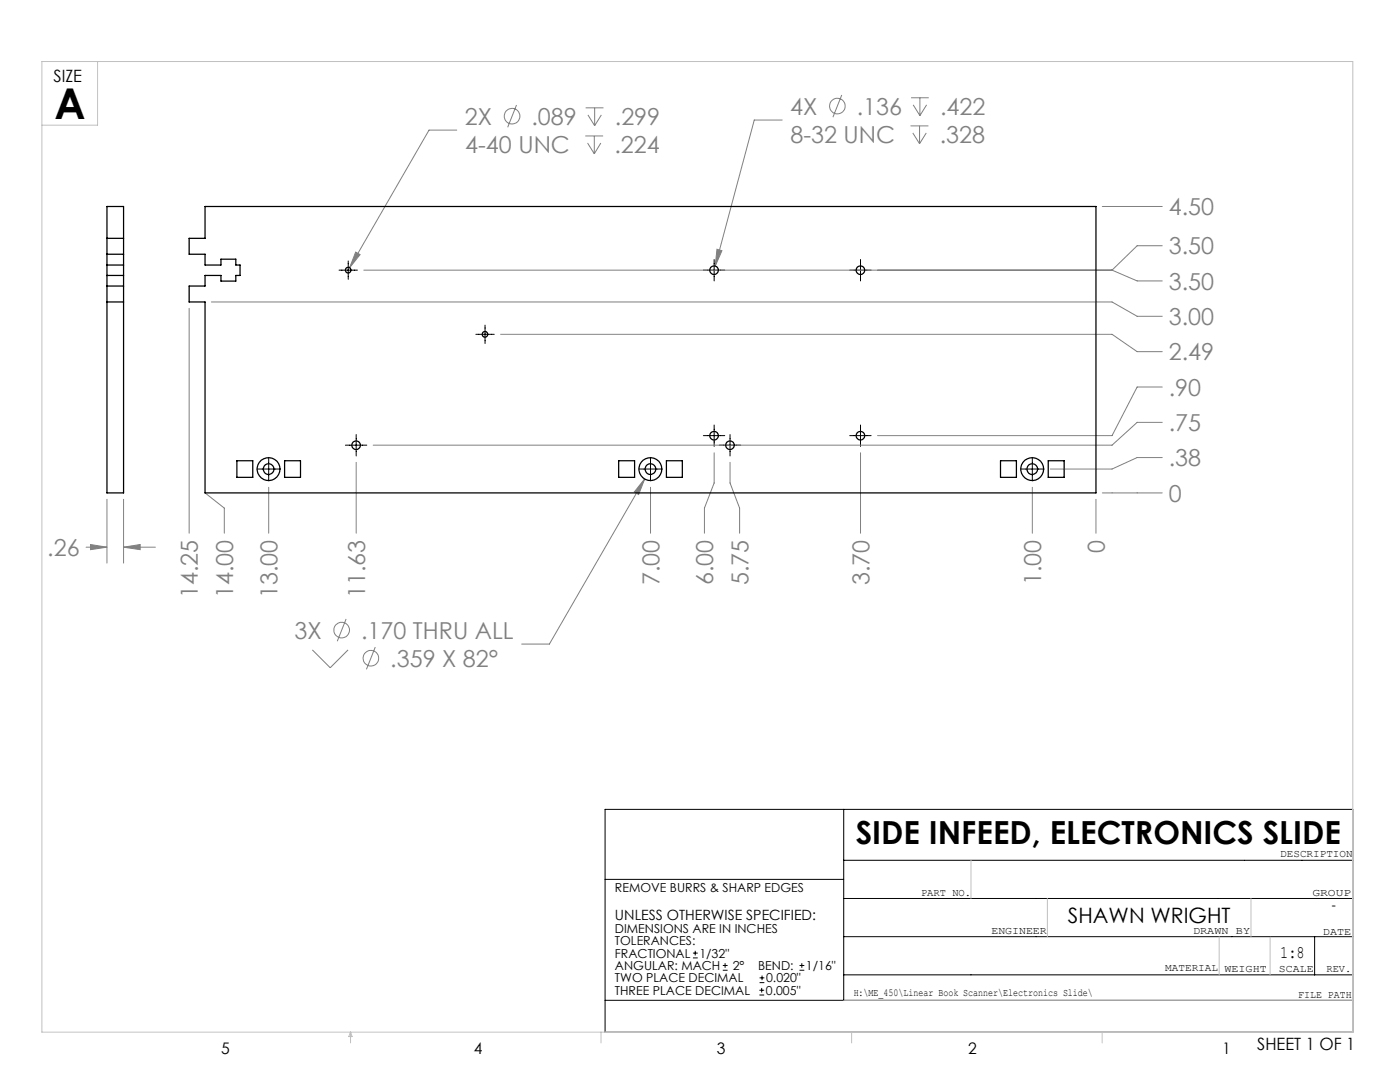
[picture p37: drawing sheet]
<svg xmlns="http://www.w3.org/2000/svg" width="279mm" height="216mm" viewBox="0 0 279 216" stroke-linecap="round" stroke-linejoin="round" font-family="sans-serif">
<defs><g id="words">
<text font-size="8.5" x="10.9" y="23.8">A</text>
<text font-size="6.3" x="170.8" y="168.4">SIDE INFEED, ELECTRONICS SLIDE</text>
<g font-size="4.7" fill="#808080">
<text x="157.7" y="22.9">4X</text>
<text x="171" y="22.9">.136</text>
<text x="187.6" y="22.9">.422</text>
<text x="92.8" y="24.9">2X</text>
<text x="106.1" y="24.9">.089</text>
<text x="122.7" y="24.9">.299</text>
<text x="157.8" y="28.5">8-32 UNC</text>
<text x="187.6" y="28.5">.328</text>
<text x="92.9" y="30.5">4-40 UNC</text>
<text x="122.6" y="30.5">.224</text>
<text x="233.3" y="43">4.50</text>
<text x="233.3" y="50.8">3.50</text>
<text x="233.3" y="57.8">3.50</text>
<text x="233.3" y="64.9">3.00</text>
<text x="233.3" y="71.9">2.49</text>
<text x="233.3" y="79">.90</text>
<text x="233.3" y="86">.75</text>
<text x="233.3" y="93.1">.38</text>
<text x="233.3" y="100.1">0</text>
<text x="9.4" y="110.9">.26</text>
<text x="220.5" y="110.3" transform="rotate(-90 220.5 110.3)">0</text>
<text x="39.5" y="119.3" transform="rotate(-90 39.5 119.3)">14.25</text>
<text x="46.6" y="119.3" transform="rotate(-90 46.6 119.3)">14.00</text>
<text x="55.4" y="119.3" transform="rotate(-90 55.4 119.3)">13.00</text>
<text x="72.8" y="119.3" transform="rotate(-90 72.8 119.3)">11.63</text>
<text x="131.6" y="116.7" transform="rotate(-90 131.6 116.7)">7.00</text>
<text x="142.4" y="116.7" transform="rotate(-90 142.4 116.7)">6.00</text>
<text x="149.4" y="116.7" transform="rotate(-90 149.4 116.7)">5.75</text>
<text x="173.5" y="116.7" transform="rotate(-90 173.5 116.7)">3.70</text>
<text x="207.8" y="116.7" transform="rotate(-90 207.8 116.7)">1.00</text>
<text x="58.8" y="127.4">3X</text>
<text x="72.1" y="127.4">.170 THRU ALL</text>
<text x="77.9" y="133">.359 X 82°</text>
</g>
<text font-size="4.2" x="213.1" y="184.3">SHAWN WRIGHT</text>
<text font-size="3.5" x="255.5" y="191.2">1:8</text>
<g font-size="3.4">
<text x="10.7" y="16.4">SIZE</text>
<text x="250.9" y="209.5">SHEET 1 OF 1</text>
</g>
<g font-size="3.2">
<text x="44.2" y="210.4">5</text>
<text x="94.6" y="210.3">4</text>
<text x="143.1" y="210.4">3</text>
<text x="193.2" y="210.3">2</text>
<text x="244" y="210.3">1</text>
</g>
<g font-size="2.8">
<text x="122.7" y="183.6">UNLESS OTHERWISE SPECIFIED:</text>
<text x="265.7" y="181.6">-</text>
</g>
<g font-size="2.5">
<text x="122.7" y="178">REMOVE BURRS &amp; SHARP EDGES</text>
<text x="122.7" y="186.2">DIMENSIONS ARE IN INCHES</text>
<text x="122.7" y="188.6">TOLERANCES:</text>
<text x="122.7" y="191.1">FRACTIONAL</text>
<text x="139.6" y="191.1">1/32&quot;</text>
<text x="122.7" y="193.6">ANGULAR: MACH</text>
<text x="122.7" y="196">TWO PLACE DECIMAL</text>
<text x="146.2" y="193.6">2°</text>
<text x="151.3" y="193.6">BEND:</text>
<text x="152.9" y="196">0.020&quot;</text>
<text x="160.8" y="193.6">1/16&quot;</text>
<text x="122.7" y="198.5">THREE PLACE DECIMAL</text>
<text x="152.8" y="198.5">0.005&quot;</text>
</g>
<g font-size="2.1">
<text x="255.5" y="171">DESCRIPTION</text>
<text x="183.8" y="178.8">PART NO.</text>
<text x="261.9" y="178.8">GROUP</text>
<text x="197.9" y="186.4">ENGINEER</text>
<text x="238.1" y="186.4">DRAWN BY</text>
<text x="264" y="186.5">DATE</text>
<text x="232.5" y="193.8">MATERIAL</text>
<text x="244.4" y="193.9">WEIGHT</text>
<text x="255.2" y="194">SCALE</text>
<text x="264.7" y="193.9">REV.</text>
<text x="170.4" y="198.7">H:\ME_450\Linear Book Scanner\Electronics Slide\</text>
<text x="259.1" y="199.1">FILE PATH</text>
</g>
</g></defs>
<g fill="none" stroke="#808080" stroke-width=".2">
<path d="M168 18.9l-1.8 4.5M181.8 19.5h3.5M183.6 19.5v3.6M91.2 26h-5.6l-15.8 27.4M103.1 21l-1.8 4.4M116.8 27.1h3.6M116.9 21.5h3.5M117.3 28.5l1.3 2.2M117.3 22.9l1.4 2.2M118.6 27.1v3.6M118.7 21.5v3.6M119.9 28.5l-1.3 2.2"/>
<path d="M120 22.9l-1.3 2.2M156.1 24h-5.6l-7.8 29.1M181.7 25.1h3.6M182.2 26.5l1.3 2.2M182.2 20.9l1.4 2.2M183.5 25.1v3.6M184.9 26.5l-1.4 2.2M184.9 20.9l-1.3 2.2M71 50.3l.9 .5-2.1 2.6zM72.6 53.9h149.3M143.1 49.7l1 .3-1.4 3.1zM220 41.2h12"/>
<path d="M221.9 53.9l5 2.2h5.1M232 49h-5.1l-5 4.9M37.7 61.5v44.9M42.2 60.3h179.7l5 2.8h5.1M99.9 66.7h122l5 3.5h5.1M232 77.2h-5.1l-5 9.7h-46.8M21.3 99.6v12.8M24.7 99.6v12.8M40.9 98.4l3.9 3v5M53.6 97.2v9.2M71.1 92.3v14.1M128.7 95.6l-1.2 3.1-.9-.5z"/>
<path d="M128.7 95.6l-19.1 32.9h-5.5M129.8 97.2v9.2M142.5 90.3v6.1l-1.9 5v5M145.7 92.3v4.1l1.9 5v5M171.7 90.3v16.1M206 97.2v9.2M218.7 99.6v6.8M220 98.4h12M232 91.3h-5.1l-5 2.3h-12.3M232 84.3h-5.1l-5 4.5h-147.4M17.2 109.2h4.1M18.1 108.7l3.2 .5-3.2 .5z"/>
<path d="M24.7 109.2l3.3-.5v1zM24.7 109.2h6.3M62.3 129.7l3.6 3.5 3.6-3.5M69.1 123.5l-1.8 4.5M74.9 129.1l-1.8 4.5"/>
<circle cx="102.2" cy="23.2" r="1.56"/>
<circle cx="167.1" cy="21.2" r="1.56"/>
<circle cx="68.2" cy="125.7" r="1.55"/>
<circle cx="74" cy="131.3" r="1.55"/>
</g>
<g fill="none" stroke="#000" stroke-width=".2">
<path d="M67.7 53.9h3.6M69.5 52.1v3.6M140.4 53.9h4.2M142.5 51.8v4.3M169.6 53.9h4.2M171.7 51.8v4.3M95 66.7h3.6M96.8 64.9v3.6M51.3 93.6h4.7M53.6 91.3v4.7M68.9 88.8h4.3M71.1 86.7v4.3"/>
<path d="M127.5 93.6h4.7M129.8 91.3v4.7M140.4 86.9h4.2M142.5 84.8v4.3M143.5 88.8h4.3M145.7 86.7v4.3M169.6 86.9h4.2M171.7 84.8v4.3M203.7 93.6h4.7M206 91.3v4.7M120.8 161.5h149.2v44.5h-149.2zM120.8 175.5h47.6"/>
<path d="M168.4 179.3h101.6M168.4 161.5v38.1M168.4 171.7h101.6M120.8 199.6h149.2M138.3 191.1h.9M138.3 190.2h.9M138.7 189.7v.9M144.3 193.6h.9M144.3 192.7h.9M144.7 192.2v.9M151.6 198.5h.9M151.6 197.6h.9"/>
<path d="M151.6 196.1h.9M151.6 195.1h.9M152 197.1v.9M152.1 194.7v.9M159.6 193.6h.9M159.6 192.7h.9M160 192.2v.9M168.4 186.9h101.6M168.4 194.5h101.6M262.4 186.9v7.6"/>
</g>
<g fill="none" stroke="#c0c0c0" stroke-width=".2">
<path d="M8.4 12.3h261.6v193.7h-261.6zM19.5 12.3v12.7h-11.1M193.8 171.7v7.6M209 179.3v7.6M249.7 179.3v7.6M168.4 199.6h101.6M243.3 186.9v7.6M253.5 186.9v7.6M70 206v2.1M70 206l.3 .8h-.7zM119.9 206v2.1M170 206v2.1"/>
<path d="M220 206v2.1"/>
</g>
<path d="M71 50.3l-1.2 3.1 2.1-2.6zM143.1 49.7l-.4 3.4 1.4-3.1zM128.7 95.6l-2.1 2.6 .9 .5zM24.7 109.2l3.3-.5v1zM18.1 108.7l3.2 .5-3.2 .5z" fill="#808080"/>
<g fill="none" stroke="#000" stroke-width=".25">
<path d="M21.3 55h3.4M21.3 52.9h3.4M21.3 50.7h3.4M21.3 47.6h3.4M21.3 41.2h3.4v57.2h-3.4zM21.3 57.1h3.4M40.9 41.2h177.8v57.2h-177.8v-38.1h-3.2v-3.2h3.2v-2.1h3.2v1.1h3v-1.1h.8v-2.1h-.8v-1.2h-3v1.2h-3.2v-2.2h-3.2v-3.1h3.2zM21.3 60.3h3.4M47.3 91.9h3.1v3.3h-3.1zM56.8 91.9h3.2v3.3h-3.2zM123.5 91.9h3.1v3.3h-3.1zM133 91.9h3.2v3.3h-3.2z"/>
<path d="M199.7 91.9h3.1v3.3h-3.1zM209.2 91.9h3.2v3.3h-3.2z"/>
<circle cx="69.5" cy="53.9" r=".57"/>
<circle cx="142.5" cy="53.9" r=".86"/>
<circle cx="171.7" cy="53.9" r=".86"/>
<circle cx="96.8" cy="66.7" r=".57"/>
<circle cx="53.6" cy="93.6" r="1.08"/>
<circle cx="53.6" cy="93.6" r="2.28"/>
<circle cx="71.1" cy="88.8" r=".86"/>
<circle cx="129.8" cy="93.6" r="1.08"/>
<circle cx="129.8" cy="93.6" r="2.28"/>
<circle cx="142.5" cy="86.9" r=".86"/>
<circle cx="145.7" cy="88.8" r=".86"/>
<circle cx="171.7" cy="86.9" r=".86"/>
<circle cx="206" cy="93.6" r="1.08"/>
<circle cx="206" cy="93.6" r="2.28"/>
</g>
<use href="#words"/>
</svg>
